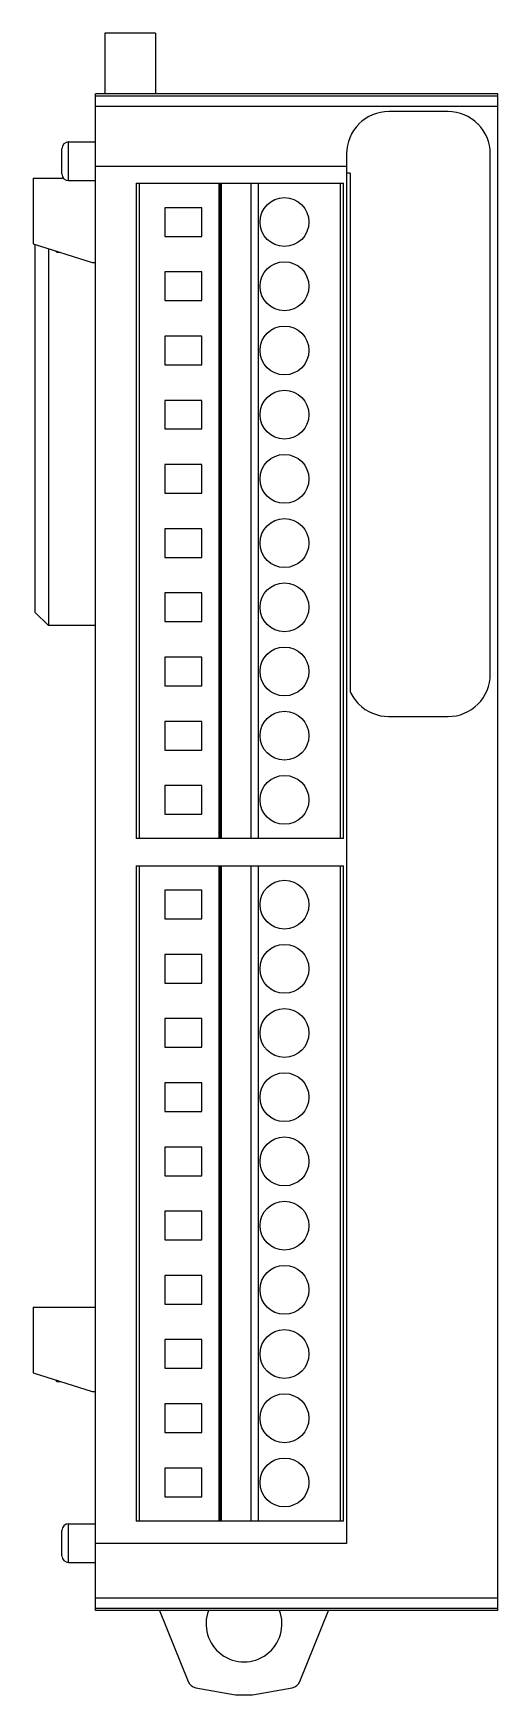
# Model space of a CAD drawing. Header units: millimetres. Extents: x 28.3 to 55.8, y 8.3 to 106.9.
import ezdxf

# ---------------------------------------------------------------- set-up
doc = ezdxf.new("R2010")
doc.units = ezdxf.units.MM
doc.header["$LTSCALE"] = 7.555498
doc.layers.get('0').update_dxf_attribs({"linetype": 'CONTINUOUS'})

msp = doc.modelspace()

# ---------------------------------------------------------------- linework, layer by layer
at = {"color": 7, "linetype": 'CONTINUOUS'}
for p, q in [((32.517, 106.899), (32.517, 103.299)), ((35.517, 106.899), (32.517, 106.899)), ((35.517, 106.899), (35.517, 103.299)), ((31.967, 13.299), (31.967, 103.299)), ((55.817, 103.299), (31.967, 103.299)), ((55.817, 103.17), (31.967, 103.17)), ((31.967, 102.57), (55.817, 102.57)), ((55.817, 13.299), (55.817, 103.299)), ((52.873, 102.245), (49.347, 102.245)), ((29.967, 98.551), (29.967, 100.048)), ((30.367, 98.151), (30.367, 100.448)), ((30.367, 100.448), (31.967, 100.448)), ((46.847, 99.746), (46.847, 17.282)), ((55.373, 68.855), (55.373, 99.746)), ((31.967, 99.017), (46.847, 99.017)), ((47.06, 98.604), (46.847, 98.604)), ((47.06, 98.604), (47.06, 67.844)), ((28.267, 98.299), (28.267, 94.399)), ((28.267, 98.299), (30.071, 98.299)), ((30.367, 98.151), (31.967, 98.151)), ((34.367, 97.994), (34.367, 59.104)), ((34.367, 97.994), (46.667, 97.994)), ((34.567, 59.104), (34.567, 97.994)), ((39.267, 97.994), (39.267, 59.104)), ((39.28, 97.994), (39.28, 59.104)), ((39.367, 59.104), (39.367, 97.994)), ((39.41, 97.994), (39.41, 59.104)), ((41.165, 97.994), (41.165, 59.104)), ((41.618, 59.104), (41.618, 97.994)), ((46.467, 97.994), (46.467, 59.104)), ((46.667, 59.104), (46.667, 97.994)), ((36.067, 96.544), (36.067, 94.844)), ((38.267, 96.544), (36.067, 96.544)), ((38.267, 94.844), (38.267, 96.544)), ((36.067, 94.844), (38.267, 94.844)), ((28.267, 94.399), (31.767, 93.299)), ((28.367, 94.368), (28.367, 72.548)), ((29.167, 94.117), (29.167, 71.748)), ((29.579, 93.987), (29.667, 93.899)), ((29.667, 93.899), (29.858, 93.899)), ((31.767, 93.299), (31.967, 93.299)), ((36.067, 92.734), (36.067, 91.034)), ((38.267, 92.734), (36.067, 92.734)), ((38.267, 91.034), (38.267, 92.734)), ((36.067, 91.034), (38.267, 91.034)), ((36.067, 88.924), (36.067, 87.224)), ((38.267, 88.924), (36.067, 88.924)), ((38.267, 87.224), (38.267, 88.924)), ((36.067, 87.224), (38.267, 87.224)), ((36.067, 85.114), (36.067, 83.414)), ((38.267, 85.114), (36.067, 85.114)), ((38.267, 83.414), (38.267, 85.114)), ((36.067, 83.414), (38.267, 83.414)), ((36.067, 81.304), (36.067, 79.604)), ((38.267, 81.304), (36.067, 81.304)), ((38.267, 79.604), (38.267, 81.304)), ((36.067, 79.604), (38.267, 79.604)), ((36.067, 77.494), (36.067, 75.794)), ((38.267, 77.494), (36.067, 77.494)), ((38.267, 75.794), (38.267, 77.494)), ((36.067, 75.794), (38.267, 75.794)), ((36.067, 73.684), (36.067, 71.984)), ((38.267, 73.684), (36.067, 73.684)), ((38.267, 71.984), (38.267, 73.684)), ((28.367, 72.548), (29.167, 71.748)), ((36.067, 71.984), (38.267, 71.984)), ((31.967, 71.748), (29.167, 71.748)), ((36.067, 69.874), (36.067, 68.174)), ((38.267, 69.874), (36.067, 69.874)), ((38.267, 68.174), (38.267, 69.874)), ((36.067, 68.174), (38.267, 68.174)), ((36.067, 66.064), (36.067, 64.364)), ((38.267, 66.064), (36.067, 66.064)), ((38.267, 64.364), (38.267, 66.064)), ((49.347, 66.354), (52.873, 66.354)), ((36.067, 64.364), (38.267, 64.364)), ((36.067, 62.254), (36.067, 60.554)), ((38.267, 62.254), (36.067, 62.254)), ((38.267, 60.554), (38.267, 62.254)), ((36.067, 60.554), (38.267, 60.554)), ((46.667, 59.104), (34.367, 59.104)), ((34.367, 57.494), (34.367, 18.604)), ((34.367, 57.494), (46.667, 57.494)), ((34.567, 18.604), (34.567, 57.494)), ((39.267, 57.494), (39.267, 18.604)), ((39.28, 57.494), (39.28, 18.604)), ((39.367, 18.604), (39.367, 57.494)), ((39.41, 57.494), (39.41, 18.604)), ((41.165, 57.494), (41.165, 18.604)), ((41.618, 18.604), (41.618, 57.494)), ((46.467, 57.494), (46.467, 18.604)), ((46.667, 18.604), (46.667, 57.494)), ((36.067, 56.044), (36.067, 54.344)), ((38.267, 56.044), (36.067, 56.044)), ((38.267, 54.344), (38.267, 56.044)), ((36.067, 54.344), (38.267, 54.344)), ((36.067, 52.234), (36.067, 50.534)), ((38.267, 52.234), (36.067, 52.234)), ((38.267, 50.534), (38.267, 52.234)), ((36.067, 50.534), (38.267, 50.534)), ((38.267, 48.424), (36.067, 48.424)), ((36.067, 48.424), (36.067, 46.724)), ((38.267, 46.724), (38.267, 48.424)), ((36.067, 46.724), (38.267, 46.724)), ((38.267, 44.614), (36.067, 44.614)), ((36.067, 44.614), (36.067, 42.914)), ((38.267, 42.914), (38.267, 44.614)), ((36.067, 42.914), (38.267, 42.914)), ((38.267, 40.804), (36.067, 40.804)), ((36.067, 40.804), (36.067, 39.104)), ((38.267, 39.104), (38.267, 40.804)), ((36.067, 39.104), (38.267, 39.104)), ((38.267, 36.994), (36.067, 36.994)), ((36.067, 36.994), (36.067, 35.294)), ((38.267, 35.294), (38.267, 36.994)), ((36.067, 35.294), (38.267, 35.294)), ((38.267, 33.184), (36.067, 33.184)), ((36.067, 33.184), (36.067, 31.484)), ((38.267, 31.484), (38.267, 33.184)), ((28.267, 31.299), (31.967, 31.299)), ((28.267, 31.299), (28.267, 27.399)), ((36.067, 31.484), (38.267, 31.484)), ((38.267, 29.374), (36.067, 29.374)), ((36.067, 29.374), (36.067, 27.674)), ((38.267, 27.674), (38.267, 29.374)), ((36.067, 27.674), (38.267, 27.674)), ((28.267, 27.399), (31.767, 26.299)), ((29.579, 26.987), (29.667, 26.899)), ((29.667, 26.899), (29.858, 26.899)), ((31.767, 26.299), (31.967, 26.299)), ((38.267, 25.564), (36.067, 25.564)), ((36.067, 25.564), (36.067, 23.864)), ((38.267, 23.864), (38.267, 25.564)), ((36.067, 23.864), (38.267, 23.864)), ((38.267, 21.754), (36.067, 21.754)), ((36.067, 21.754), (36.067, 20.054)), ((38.267, 20.054), (38.267, 21.754)), ((36.067, 20.054), (38.267, 20.054)), ((29.967, 16.551), (29.967, 18.048)), ((30.367, 18.448), (31.967, 18.448)), ((30.367, 16.151), (30.367, 18.448)), ((46.667, 18.604), (34.367, 18.604)), ((46.847, 17.282), (31.967, 17.282)), ((30.367, 16.151), (31.967, 16.151)), ((55.817, 14.029), (31.967, 14.029)), ((31.967, 13.429), (55.817, 13.429)), ((55.817, 13.299), (31.967, 13.299)), ((35.748, 13.299), (37.452, 9.082)), ((44.081, 9.082), (45.785, 13.299)), ((37.904, 8.716), (40.268, 8.299)), ((40.268, 8.299), (41.265, 8.299)), ((41.265, 8.299), (43.629, 8.716))]:
    msp.add_line(p, q, dxfattribs=at)
for centre in [(43.167, 95.694), (43.167, 91.884), (43.167, 88.074), (43.167, 84.264), (43.167, 80.454), (43.167, 76.644), (43.167, 72.834), (43.167, 69.024), (43.167, 65.214), (43.167, 61.404), (43.167, 55.189), (43.167, 51.379), (43.167, 47.569), (43.167, 43.759), (43.167, 39.949), (43.167, 36.139), (43.167, 32.329), (43.167, 28.519), (43.167, 24.709), (43.167, 20.899)]:
    msp.add_circle(centre, 1.45, dxfattribs=at)
for centre, radius, start, end in [((49.347, 99.746), 2.5, 89.99982, 134.99854), ((52.872, 99.742), 2.503, 45.03171, 89.96993), ((49.35, 99.744), 2.503, 135.03171, 179.96993), ((52.873, 99.746), 2.5, 0, 44.99854), ((30.367, 100.048), 0.4, 90, 180), ((30.367, 98.551), 0.4, 180, 270), ((52.87, 68.855), 2.503, 315.03171, 359.99994), ((49.347, 68.853), 2.5, 203.80434, 224.99854), ((49.348, 68.856), 2.503, 225.03171, 269.96993), ((52.873, 68.853), 2.5, 269.99982, 314.99854), ((30.367, 18.048), 0.4, 90, 180), ((30.367, 16.551), 0.4, 180, 270), ((40.767, 12.499), 2.25, 159.1725, 20.8275)]:
    msp.add_arc(centre, radius, start, end, dxfattribs=at)
for centre, major_axis, start_param, end_param in [((38.008, 9.307), (0.6, 0), -2.75762, -1.745329), ((43.525, 9.307), (-0.6, 0), 1.745329, 2.75762)]:
    msp.add_ellipse(centre, major_axis=major_axis, ratio=0.999925, start_param=start_param, end_param=end_param, dxfattribs=at)

doc.saveas('drawing.dxf')
